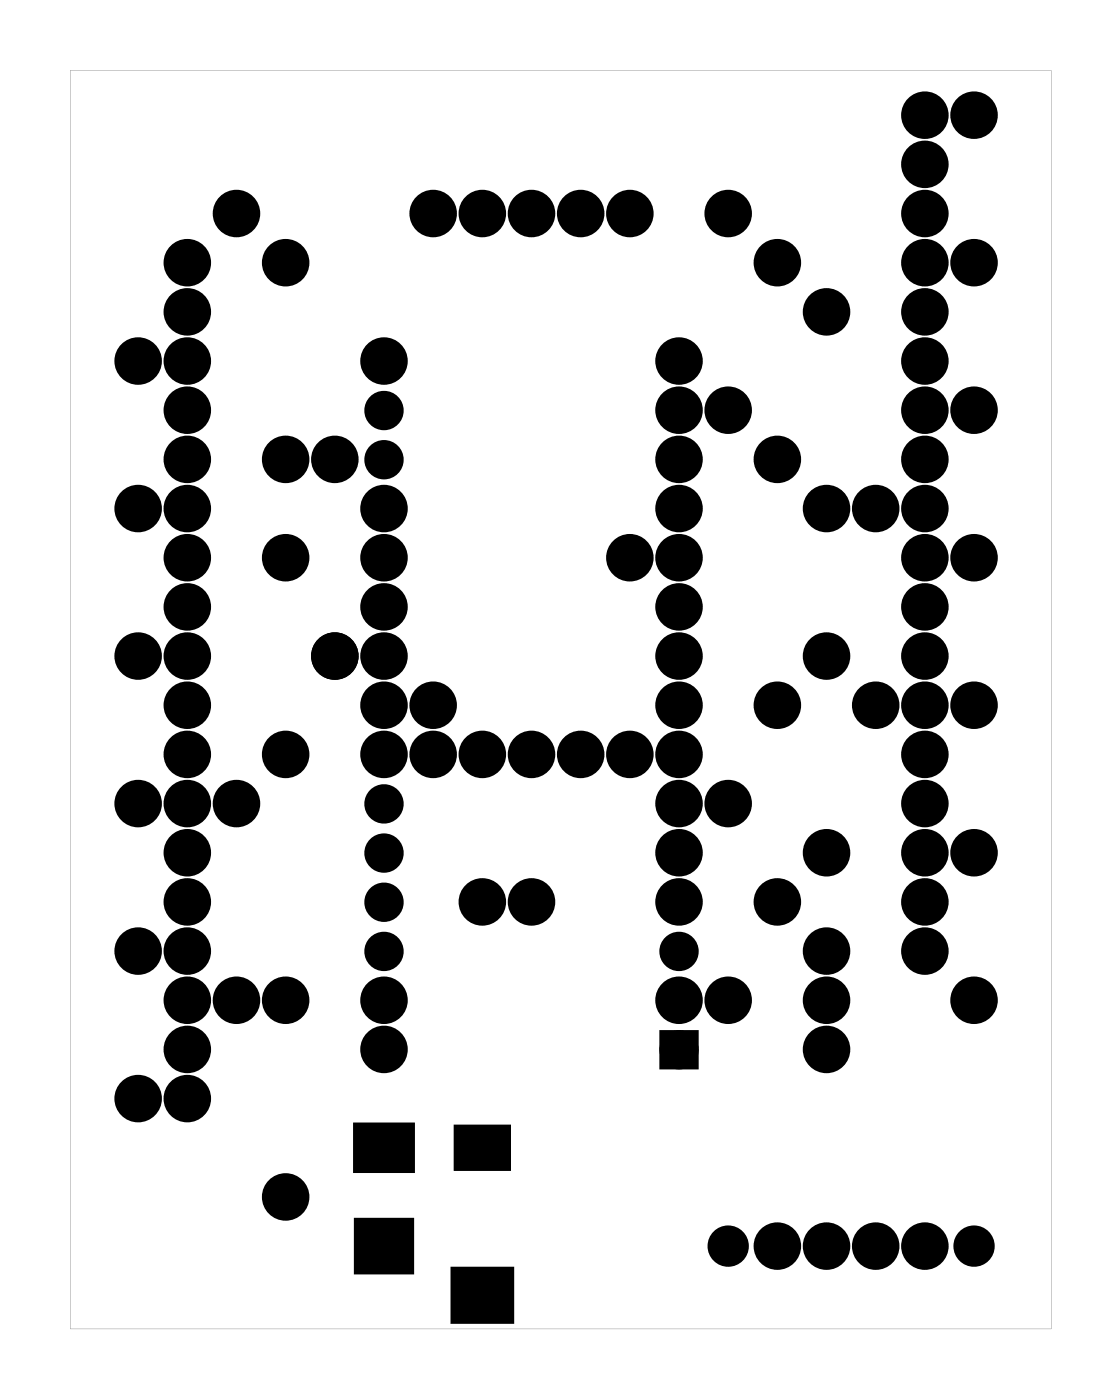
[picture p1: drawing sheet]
<svg xmlns="http://www.w3.org/2000/svg" width="58mm" height="72mm" viewBox="0 0 58 72" stroke-linecap="round" stroke-linejoin="round" font-family="sans-serif">
<g fill="#000">
<path d="M18.4 58.1h2.9v2.4h-2.9zM23.6 58.2h2.7v2.2h-2.7zM34.4 53.6h1.3v1.3h-1.3zM18.4 63h2.9v2.7h-2.9zM23.4 65.6h3v2.7h-3z"/>
<path d="M3.6 3.6h50.7v65.1h-50.7zM3.6 3.6v65h50.7v-65z"/>
</g>
<g fill="#000">
<circle cx="7.1" cy="18.7" r="1.1"/>
<circle cx="7.1" cy="18.7" r=".35"/>
<circle cx="9.7" cy="18.7" r="1.1"/>
<circle cx="9.7" cy="16.1" r="1.1"/>
<circle cx="9.7" cy="13.6" r="1.1"/>
<circle cx="9.7" cy="13.6" r=".7"/>
<circle cx="9.7" cy="16.1" r=".7"/>
<circle cx="9.7" cy="18.7" r=".7"/>
<circle cx="12.2" cy="11" r="1.1"/>
<circle cx="12.2" cy="11" r=".7"/>
<circle cx="14.8" cy="13.6" r="1.1"/>
<circle cx="14.8" cy="13.6" r=".7"/>
<circle cx="19.8" cy="18.7" r="1.1"/>
<circle cx="19.8" cy="18.7" r=".67"/>
<circle cx="22.4" cy="11" r="1.1"/>
<circle cx="22.4" cy="11" r=".7"/>
<circle cx="24.9" cy="11" r="1.1"/>
<circle cx="24.9" cy="11" r=".35"/>
<circle cx="27.5" cy="11" r="1.1"/>
<circle cx="27.5" cy="11" r=".35"/>
<circle cx="30" cy="11" r="1.1"/>
<circle cx="30" cy="11" r=".35"/>
<circle cx="32.5" cy="11" r="1.1"/>
<circle cx="32.5" cy="11" r=".35"/>
<circle cx="35.1" cy="18.7" r="1.1"/>
<circle cx="35.1" cy="18.7" r=".67"/>
<circle cx="37.6" cy="11" r="1.1"/>
<circle cx="37.6" cy="11" r=".7"/>
<circle cx="40.2" cy="13.6" r="1.1"/>
<circle cx="40.2" cy="13.6" r=".7"/>
<circle cx="42.7" cy="16.1" r="1.1"/>
<circle cx="42.7" cy="16.1" r=".7"/>
<circle cx="47.8" cy="16.1" r="1.1"/>
<circle cx="47.8" cy="18.7" r="1.1"/>
<circle cx="47.8" cy="11" r="1.1"/>
<circle cx="47.8" cy="8.5" r="1.1"/>
<circle cx="47.8" cy="6" r="1.1"/>
<circle cx="47.8" cy="13.6" r="1.1"/>
<circle cx="47.8" cy="16.1" r=".7"/>
<circle cx="47.8" cy="18.7" r=".7"/>
<circle cx="47.8" cy="13.6" r=".7"/>
<circle cx="47.8" cy="11" r=".7"/>
<circle cx="47.8" cy="6" r=".7"/>
<circle cx="47.8" cy="8.5" r=".7"/>
<circle cx="50.3" cy="6" r="1.1"/>
<circle cx="50.3" cy="13.6" r="1.1"/>
<circle cx="50.3" cy="13.6" r=".35"/>
<circle cx="50.3" cy="6" r=".35"/>
<circle cx="7.1" cy="33.9" r="1.1"/>
<circle cx="7.1" cy="26.3" r="1.1"/>
<circle cx="7.1" cy="26.3" r=".35"/>
<circle cx="7.1" cy="33.9" r=".35"/>
<circle cx="9.7" cy="33.9" r="1.1"/>
<circle cx="9.7" cy="36.4" r="1.1"/>
<circle cx="9.7" cy="26.3" r="1.1"/>
<circle cx="9.7" cy="21.2" r="1.1"/>
<circle cx="9.7" cy="28.8" r="1.1"/>
<circle cx="9.7" cy="31.4" r="1.1"/>
<circle cx="9.7" cy="23.7" r="1.1"/>
<circle cx="9.7" cy="39" r="1.1"/>
<circle cx="9.7" cy="26.3" r=".7"/>
<circle cx="9.7" cy="36.4" r=".7"/>
<circle cx="9.7" cy="28.8" r=".7"/>
<circle cx="9.7" cy="31.4" r=".7"/>
<circle cx="9.7" cy="33.9" r=".7"/>
<circle cx="9.7" cy="21.2" r=".7"/>
<circle cx="9.7" cy="23.7" r=".7"/>
<circle cx="9.7" cy="39" r=".7"/>
<circle cx="14.8" cy="28.8" r="1.1"/>
<circle cx="14.8" cy="23.7" r="1.1"/>
<circle cx="14.8" cy="39" r="1.1"/>
<circle cx="14.8" cy="28.8" r=".7"/>
<circle cx="14.8" cy="23.7" r=".7"/>
<circle cx="14.8" cy="39" r=".7"/>
<circle cx="17.3" cy="33.9" r="1.1"/>
<circle cx="17.3" cy="23.7" r="1.1"/>
<circle cx="17.3" cy="33.9" r=".7"/>
<circle cx="17.3" cy="23.7" r=".7"/>
<circle cx="19.8" cy="28.8" r="1.1"/>
<circle cx="19.8" cy="31.4" r="1.1"/>
<circle cx="19.8" cy="36.4" r="1.1"/>
<circle cx="19.8" cy="33.9" r="1.1"/>
<circle cx="19.8" cy="26.3" r="1.1"/>
<circle cx="19.8" cy="39" r="1.1"/>
<circle cx="19.8" cy="28.8" r=".67"/>
<circle cx="19.8" cy="31.4" r=".67"/>
<circle cx="19.8" cy="23.7" r=".67"/>
<circle cx="19.8" cy="21.2" r=".67"/>
<circle cx="19.8" cy="39" r=".67"/>
<circle cx="19.8" cy="33.9" r=".67"/>
<circle cx="19.8" cy="36.4" r=".67"/>
<circle cx="19.8" cy="26.3" r=".67"/>
<circle cx="22.4" cy="36.4" r="1.1"/>
<circle cx="22.4" cy="39" r="1.1"/>
<circle cx="22.4" cy="36.4" r=".35"/>
<circle cx="22.4" cy="39" r=".7"/>
<circle cx="24.9" cy="39" r="1.1"/>
<circle cx="24.9" cy="39" r=".7"/>
<circle cx="27.5" cy="39" r="1.1"/>
<circle cx="27.5" cy="39" r=".7"/>
<circle cx="30" cy="39" r="1.1"/>
<circle cx="30" cy="39" r=".35"/>
<circle cx="32.5" cy="28.8" r="1.1"/>
<circle cx="32.5" cy="39" r="1.1"/>
<circle cx="32.5" cy="28.8" r=".7"/>
<circle cx="32.5" cy="39" r=".7"/>
<circle cx="35.1" cy="33.9" r="1.1"/>
<circle cx="35.1" cy="26.3" r="1.1"/>
<circle cx="35.1" cy="36.4" r="1.1"/>
<circle cx="35.1" cy="31.4" r="1.1"/>
<circle cx="35.1" cy="21.2" r="1.1"/>
<circle cx="35.1" cy="28.8" r="1.1"/>
<circle cx="35.1" cy="23.7" r="1.1"/>
<circle cx="35.1" cy="39" r="1.1"/>
<circle cx="35.1" cy="28.8" r=".67"/>
<circle cx="35.1" cy="31.4" r=".67"/>
<circle cx="35.1" cy="23.7" r=".67"/>
<circle cx="35.1" cy="21.2" r=".67"/>
<circle cx="35.1" cy="39" r=".67"/>
<circle cx="35.1" cy="33.9" r=".67"/>
<circle cx="35.1" cy="36.4" r=".67"/>
<circle cx="35.1" cy="26.3" r=".67"/>
<circle cx="37.6" cy="21.2" r="1.1"/>
<circle cx="37.6" cy="21.2" r=".7"/>
<circle cx="40.2" cy="36.4" r="1.1"/>
<circle cx="40.2" cy="23.7" r="1.1"/>
<circle cx="40.2" cy="36.4" r=".7"/>
<circle cx="40.2" cy="23.7" r=".7"/>
<circle cx="42.7" cy="33.9" r="1.1"/>
<circle cx="42.7" cy="26.3" r="1.1"/>
<circle cx="42.7" cy="33.9" r=".7"/>
<circle cx="42.7" cy="26.3" r=".7"/>
<circle cx="45.2" cy="36.4" r="1.1"/>
<circle cx="45.2" cy="26.3" r="1.1"/>
<circle cx="45.2" cy="26.3" r=".7"/>
<circle cx="45.2" cy="36.4" r=".7"/>
<circle cx="47.8" cy="28.8" r="1.1"/>
<circle cx="47.8" cy="33.9" r="1.1"/>
<circle cx="47.8" cy="36.4" r="1.1"/>
<circle cx="47.8" cy="26.3" r="1.1"/>
<circle cx="47.8" cy="31.4" r="1.1"/>
<circle cx="47.8" cy="21.2" r="1.1"/>
<circle cx="47.8" cy="23.7" r="1.1"/>
<circle cx="47.8" cy="39" r="1.1"/>
<circle cx="47.8" cy="26.3" r=".7"/>
<circle cx="47.8" cy="28.8" r=".7"/>
<circle cx="47.8" cy="31.4" r=".7"/>
<circle cx="47.8" cy="33.9" r=".7"/>
<circle cx="47.8" cy="23.7" r=".7"/>
<circle cx="47.8" cy="21.2" r=".7"/>
<circle cx="47.8" cy="39" r=".7"/>
<circle cx="47.8" cy="36.4" r=".7"/>
<circle cx="50.3" cy="36.4" r="1.1"/>
<circle cx="50.3" cy="28.8" r="1.1"/>
<circle cx="50.3" cy="21.2" r="1.1"/>
<circle cx="50.3" cy="28.8" r=".35"/>
<circle cx="50.3" cy="21.2" r=".35"/>
<circle cx="50.3" cy="36.4" r=".35"/>
<circle cx="7.1" cy="49.1" r="1.1"/>
<circle cx="7.1" cy="56.8" r="1.1"/>
<circle cx="7.1" cy="41.5" r="1.1"/>
<circle cx="7.1" cy="49.1" r=".35"/>
<circle cx="7.1" cy="56.8" r=".35"/>
<circle cx="7.1" cy="41.5" r=".35"/>
<circle cx="9.7" cy="54.2" r="1.1"/>
<circle cx="9.7" cy="49.1" r="1.1"/>
<circle cx="9.7" cy="44.1" r="1.1"/>
<circle cx="9.7" cy="46.6" r="1.1"/>
<circle cx="9.7" cy="56.8" r="1.1"/>
<circle cx="9.7" cy="51.7" r="1.1"/>
<circle cx="9.7" cy="41.5" r="1.1"/>
<circle cx="9.7" cy="49.1" r=".7"/>
<circle cx="9.7" cy="54.2" r=".7"/>
<circle cx="9.7" cy="51.7" r=".7"/>
<circle cx="9.7" cy="56.8" r=".7"/>
<circle cx="9.7" cy="46.6" r=".7"/>
<circle cx="9.7" cy="41.5" r=".7"/>
<circle cx="9.7" cy="44.1" r=".7"/>
<circle cx="12.2" cy="51.7" r="1.1"/>
<circle cx="12.2" cy="41.5" r="1.1"/>
<circle cx="12.2" cy="41.5" r=".7"/>
<circle cx="12.2" cy="51.7" r=".7"/>
<circle cx="14.8" cy="51.7" r="1.1"/>
<circle cx="14.8" cy="51.7" r=".7"/>
<circle cx="19.8" cy="54.2" r="1.1"/>
<circle cx="19.8" cy="51.7" r="1.1"/>
<circle cx="19.8" cy="46.6" r=".67"/>
<circle cx="19.8" cy="54.2" r=".67"/>
<circle cx="19.8" cy="51.7" r=".67"/>
<circle cx="19.8" cy="49.1" r=".67"/>
<circle cx="19.8" cy="44.1" r=".67"/>
<circle cx="19.8" cy="41.5" r=".67"/>
<circle cx="24.9" cy="46.6" r="1.1"/>
<circle cx="24.9" cy="46.6" r=".35"/>
<circle cx="27.5" cy="46.6" r="1.1"/>
<circle cx="27.5" cy="46.6" r=".35"/>
<circle cx="35.1" cy="44.1" r="1.1"/>
<circle cx="35.1" cy="46.6" r="1.1"/>
<circle cx="35.1" cy="51.7" r="1.1"/>
<circle cx="35.1" cy="41.5" r="1.1"/>
<circle cx="35.1" cy="46.6" r=".67"/>
<circle cx="35.1" cy="54.2" r=".67"/>
<circle cx="35.1" cy="51.7" r=".67"/>
<circle cx="35.1" cy="49.1" r=".67"/>
<circle cx="35.1" cy="44.1" r=".67"/>
<circle cx="35.1" cy="41.5" r=".67"/>
<circle cx="37.6" cy="51.7" r="1.1"/>
<circle cx="37.6" cy="41.5" r="1.1"/>
<circle cx="37.6" cy="51.7" r=".7"/>
<circle cx="37.6" cy="41.5" r=".7"/>
<circle cx="40.2" cy="46.6" r="1.1"/>
<circle cx="40.2" cy="46.6" r=".7"/>
<circle cx="42.7" cy="49.1" r="1.1"/>
<circle cx="42.7" cy="44.1" r="1.1"/>
<circle cx="42.7" cy="51.7" r="1.1"/>
<circle cx="42.7" cy="54.2" r="1.1"/>
<circle cx="42.7" cy="44.1" r=".7"/>
<circle cx="42.7" cy="54.2" r=".7"/>
<circle cx="42.7" cy="49.1" r=".7"/>
<circle cx="42.7" cy="51.7" r=".7"/>
<circle cx="47.8" cy="49.1" r="1.1"/>
<circle cx="47.8" cy="46.6" r="1.1"/>
<circle cx="47.8" cy="44.1" r="1.1"/>
<circle cx="47.8" cy="41.5" r="1.1"/>
<circle cx="47.8" cy="44.1" r=".7"/>
<circle cx="47.8" cy="41.5" r=".7"/>
<circle cx="47.8" cy="49.1" r=".7"/>
<circle cx="47.8" cy="46.6" r=".7"/>
<circle cx="50.3" cy="44.1" r="1.1"/>
<circle cx="50.3" cy="51.7" r="1.1"/>
<circle cx="50.3" cy="51.7" r=".35"/>
<circle cx="50.3" cy="44.1" r=".35"/>
<circle cx="14.8" cy="61.8" r="1.1"/>
<circle cx="14.8" cy="61.8" r=".7"/>
<circle cx="37.6" cy="64.4" r=".72"/>
<circle cx="40.2" cy="64.4" r="1.1"/>
<circle cx="40.2" cy="64.4" r=".72"/>
<circle cx="42.7" cy="64.4" r="1.1"/>
<circle cx="42.7" cy="64.4" r=".72"/>
<circle cx="45.2" cy="64.4" r="1.1"/>
<circle cx="45.2" cy="64.4" r=".72"/>
<circle cx="47.8" cy="64.4" r="1.1"/>
<circle cx="47.8" cy="64.4" r=".72"/>
<circle cx="50.3" cy="64.4" r=".72"/>
</g>
<g fill="none" stroke="#000" stroke-width=".55">
<circle cx="7.1" cy="18.7" r=".35"/>
<circle cx="24.9" cy="11" r=".35"/>
<circle cx="27.5" cy="11" r=".35"/>
<circle cx="30" cy="11" r=".35"/>
<circle cx="32.5" cy="11" r=".35"/>
<circle cx="50.3" cy="13.6" r=".35"/>
<circle cx="50.3" cy="6" r=".35"/>
<circle cx="7.1" cy="33.9" r=".35"/>
<circle cx="7.1" cy="26.3" r=".35"/>
<circle cx="22.4" cy="36.4" r=".35"/>
<circle cx="30" cy="39" r=".35"/>
<circle cx="50.3" cy="36.4" r=".35"/>
<circle cx="50.3" cy="28.8" r=".35"/>
<circle cx="50.3" cy="21.2" r=".35"/>
<circle cx="7.1" cy="41.5" r=".35"/>
<circle cx="7.1" cy="56.8" r=".35"/>
<circle cx="7.1" cy="49.1" r=".35"/>
<circle cx="24.9" cy="46.6" r=".35"/>
<circle cx="27.5" cy="46.6" r=".35"/>
<circle cx="50.3" cy="44.1" r=".35"/>
<circle cx="50.3" cy="51.7" r=".35"/>
</g>
<g fill="none" stroke="#000" stroke-width=".25">
<path d="M18.4 58.1h2.9v2.4h-2.9zM23.6 58.2h2.7v2.2h-2.7zM18.4 63h2.9v2.7h-2.9zM23.4 65.6h3v2.7h-3z"/>
<circle cx="7.1" cy="18.7" r="1.1"/>
<circle cx="9.7" cy="16.1" r="1.1"/>
<circle cx="9.7" cy="18.7" r="1.1"/>
<circle cx="9.7" cy="13.6" r="1.1"/>
<circle cx="12.2" cy="11" r="1.1"/>
<circle cx="14.8" cy="13.6" r="1.1"/>
<circle cx="19.8" cy="18.7" r="1.1"/>
<circle cx="22.4" cy="11" r="1.1"/>
<circle cx="24.9" cy="11" r="1.1"/>
<circle cx="27.5" cy="11" r="1.1"/>
<circle cx="30" cy="11" r="1.1"/>
<circle cx="32.5" cy="11" r="1.1"/>
<circle cx="35.1" cy="18.7" r="1.1"/>
<circle cx="37.6" cy="11" r="1.1"/>
<circle cx="40.2" cy="13.6" r="1.1"/>
<circle cx="42.7" cy="16.1" r="1.1"/>
<circle cx="47.8" cy="6" r="1.1"/>
<circle cx="47.8" cy="18.7" r="1.1"/>
<circle cx="47.8" cy="8.5" r="1.1"/>
<circle cx="47.8" cy="11" r="1.1"/>
<circle cx="47.8" cy="16.1" r="1.1"/>
<circle cx="47.8" cy="13.6" r="1.1"/>
<circle cx="50.3" cy="6" r="1.1"/>
<circle cx="50.3" cy="13.6" r="1.1"/>
<circle cx="7.1" cy="33.9" r="1.1"/>
<circle cx="7.1" cy="26.3" r="1.1"/>
<circle cx="9.7" cy="33.9" r="1.1"/>
<circle cx="9.7" cy="21.2" r="1.1"/>
<circle cx="9.7" cy="28.8" r="1.1"/>
<circle cx="9.7" cy="36.4" r="1.1"/>
<circle cx="9.7" cy="26.3" r="1.1"/>
<circle cx="9.7" cy="31.4" r="1.1"/>
<circle cx="9.7" cy="23.7" r="1.1"/>
<circle cx="9.7" cy="39" r="1.1"/>
<circle cx="14.8" cy="28.8" r="1.1"/>
<circle cx="14.8" cy="23.7" r="1.1"/>
<circle cx="14.8" cy="39" r="1.1"/>
<circle cx="17.3" cy="23.7" r="1.1"/>
<circle cx="17.3" cy="33.9" r="1.1"/>
<circle cx="19.8" cy="33.9" r="1.1"/>
<circle cx="19.8" cy="39" r="1.1"/>
<circle cx="19.8" cy="36.4" r="1.1"/>
<circle cx="19.8" cy="31.4" r="1.1"/>
<circle cx="19.8" cy="26.3" r="1.1"/>
<circle cx="19.8" cy="28.8" r="1.1"/>
<circle cx="22.4" cy="36.4" r="1.1"/>
<circle cx="22.4" cy="39" r="1.1"/>
<circle cx="24.9" cy="39" r="1.1"/>
<circle cx="27.5" cy="39" r="1.1"/>
<circle cx="30" cy="39" r="1.1"/>
<circle cx="32.5" cy="39" r="1.1"/>
<circle cx="32.5" cy="28.8" r="1.1"/>
<circle cx="35.1" cy="28.8" r="1.1"/>
<circle cx="35.1" cy="21.2" r="1.1"/>
<circle cx="35.1" cy="23.7" r="1.1"/>
<circle cx="35.1" cy="31.4" r="1.1"/>
<circle cx="35.1" cy="33.9" r="1.1"/>
<circle cx="35.1" cy="26.3" r="1.1"/>
<circle cx="35.1" cy="39" r="1.1"/>
<circle cx="35.1" cy="36.4" r="1.1"/>
<circle cx="37.6" cy="21.2" r="1.1"/>
<circle cx="40.2" cy="23.7" r="1.1"/>
<circle cx="40.2" cy="36.4" r="1.1"/>
<circle cx="42.7" cy="26.3" r="1.1"/>
<circle cx="42.7" cy="33.9" r="1.1"/>
<circle cx="45.2" cy="26.3" r="1.1"/>
<circle cx="45.2" cy="36.4" r="1.1"/>
<circle cx="47.8" cy="26.3" r="1.1"/>
<circle cx="47.8" cy="21.2" r="1.1"/>
<circle cx="47.8" cy="28.8" r="1.1"/>
<circle cx="47.8" cy="33.9" r="1.1"/>
<circle cx="47.8" cy="31.4" r="1.1"/>
<circle cx="47.8" cy="23.7" r="1.1"/>
<circle cx="47.8" cy="36.4" r="1.1"/>
<circle cx="47.8" cy="39" r="1.1"/>
<circle cx="50.3" cy="36.4" r="1.1"/>
<circle cx="50.3" cy="28.8" r="1.1"/>
<circle cx="50.3" cy="21.2" r="1.1"/>
<circle cx="7.1" cy="41.5" r="1.1"/>
<circle cx="7.1" cy="56.8" r="1.1"/>
<circle cx="7.1" cy="49.1" r="1.1"/>
<circle cx="9.7" cy="44.1" r="1.1"/>
<circle cx="9.7" cy="51.7" r="1.1"/>
<circle cx="9.7" cy="54.2" r="1.1"/>
<circle cx="9.7" cy="56.8" r="1.1"/>
<circle cx="9.7" cy="46.6" r="1.1"/>
<circle cx="9.7" cy="41.5" r="1.1"/>
<circle cx="9.7" cy="49.1" r="1.1"/>
<circle cx="12.2" cy="51.7" r="1.1"/>
<circle cx="12.2" cy="41.5" r="1.1"/>
<circle cx="14.8" cy="51.7" r="1.1"/>
<circle cx="19.8" cy="54.2" r="1.1"/>
<circle cx="19.8" cy="51.7" r="1.1"/>
<circle cx="24.9" cy="46.6" r="1.1"/>
<circle cx="27.5" cy="46.6" r="1.1"/>
<circle cx="35.1" cy="44.1" r="1.1"/>
<circle cx="35.1" cy="46.6" r="1.1"/>
<circle cx="35.1" cy="51.7" r="1.1"/>
<circle cx="35.1" cy="41.5" r="1.1"/>
<circle cx="37.6" cy="41.5" r="1.1"/>
<circle cx="37.6" cy="51.7" r="1.1"/>
<circle cx="40.2" cy="46.6" r="1.1"/>
<circle cx="42.7" cy="54.2" r="1.1"/>
<circle cx="42.7" cy="44.1" r="1.1"/>
<circle cx="42.7" cy="51.7" r="1.1"/>
<circle cx="42.7" cy="49.1" r="1.1"/>
<circle cx="47.8" cy="49.1" r="1.1"/>
<circle cx="47.8" cy="46.6" r="1.1"/>
<circle cx="47.8" cy="44.1" r="1.1"/>
<circle cx="47.8" cy="41.5" r="1.1"/>
<circle cx="50.3" cy="51.7" r="1.1"/>
<circle cx="50.3" cy="44.1" r="1.1"/>
<circle cx="14.8" cy="61.8" r="1.1"/>
<circle cx="40.2" cy="64.4" r="1.1"/>
<circle cx="42.7" cy="64.4" r="1.1"/>
<circle cx="45.2" cy="64.4" r="1.1"/>
<circle cx="47.8" cy="64.4" r="1.1"/>
</g>
<g fill="none" stroke="#000" stroke-width=".69" stroke-linecap="butt">
<path d="M34.4 53.6h1.3v1.3h-1.3z"/>
<circle cx="19.8" cy="18.7" r=".67"/>
<circle cx="35.1" cy="18.7" r=".67"/>
<circle cx="19.8" cy="39" r=".67"/>
<circle cx="19.8" cy="36.4" r=".67"/>
<circle cx="19.8" cy="26.3" r=".67"/>
<circle cx="19.8" cy="23.7" r=".67"/>
<circle cx="19.8" cy="33.9" r=".67"/>
<circle cx="19.8" cy="21.2" r=".67"/>
<circle cx="19.8" cy="31.4" r=".67"/>
<circle cx="19.8" cy="28.8" r=".67"/>
<circle cx="35.1" cy="39" r=".67"/>
<circle cx="35.1" cy="36.4" r=".67"/>
<circle cx="35.1" cy="33.9" r=".67"/>
<circle cx="35.1" cy="21.2" r=".67"/>
<circle cx="35.1" cy="26.3" r=".67"/>
<circle cx="35.1" cy="28.8" r=".67"/>
<circle cx="35.1" cy="23.7" r=".67"/>
<circle cx="35.1" cy="31.4" r=".67"/>
<circle cx="19.8" cy="51.7" r=".67"/>
<circle cx="19.8" cy="49.1" r=".67"/>
<circle cx="19.8" cy="41.5" r=".67"/>
<circle cx="19.8" cy="46.6" r=".67"/>
<circle cx="19.8" cy="44.1" r=".67"/>
<circle cx="19.8" cy="54.2" r=".67"/>
<circle cx="35.1" cy="51.7" r=".67"/>
<circle cx="35.1" cy="49.1" r=".67"/>
<circle cx="35.1" cy="46.6" r=".67"/>
<circle cx="35.1" cy="41.5" r=".67"/>
<circle cx="35.1" cy="44.1" r=".67"/>
<circle cx="35.1" cy="54.2" r=".67"/>
<circle cx="37.6" cy="64.4" r=".72"/>
<circle cx="40.2" cy="64.4" r=".72"/>
<circle cx="42.7" cy="64.4" r=".72"/>
<circle cx="45.2" cy="64.4" r=".72"/>
<circle cx="47.8" cy="64.4" r=".72"/>
<circle cx="50.3" cy="64.4" r=".72"/>
</g>
<g fill="none" stroke="#000" stroke-width=".76" stroke-linecap="butt">
<circle cx="9.7" cy="13.6" r=".7"/>
<circle cx="9.7" cy="16.1" r=".7"/>
<circle cx="9.7" cy="18.7" r=".7"/>
<circle cx="12.2" cy="11" r=".7"/>
<circle cx="14.8" cy="13.6" r=".7"/>
<circle cx="22.4" cy="11" r=".7"/>
<circle cx="37.6" cy="11" r=".7"/>
<circle cx="40.2" cy="13.6" r=".7"/>
<circle cx="42.7" cy="16.1" r=".7"/>
<circle cx="47.8" cy="8.5" r=".7"/>
<circle cx="47.8" cy="6" r=".7"/>
<circle cx="47.8" cy="16.1" r=".7"/>
<circle cx="47.8" cy="13.6" r=".7"/>
<circle cx="47.8" cy="11" r=".7"/>
<circle cx="47.8" cy="18.7" r=".7"/>
<circle cx="9.7" cy="36.4" r=".7"/>
<circle cx="9.7" cy="21.2" r=".7"/>
<circle cx="9.7" cy="28.8" r=".7"/>
<circle cx="9.7" cy="31.4" r=".7"/>
<circle cx="9.7" cy="33.9" r=".7"/>
<circle cx="9.7" cy="39" r=".7"/>
<circle cx="9.7" cy="23.7" r=".7"/>
<circle cx="9.7" cy="26.3" r=".7"/>
<circle cx="14.8" cy="28.8" r=".7"/>
<circle cx="14.8" cy="39" r=".7"/>
<circle cx="14.8" cy="23.7" r=".7"/>
<circle cx="17.3" cy="23.7" r=".7"/>
<circle cx="17.3" cy="33.9" r=".7"/>
<circle cx="22.4" cy="39" r=".7"/>
<circle cx="24.9" cy="39" r=".7"/>
<circle cx="27.5" cy="39" r=".7"/>
<circle cx="32.5" cy="28.8" r=".7"/>
<circle cx="32.5" cy="39" r=".7"/>
<circle cx="37.6" cy="21.2" r=".7"/>
<circle cx="40.2" cy="36.4" r=".7"/>
<circle cx="40.2" cy="23.7" r=".7"/>
<circle cx="42.7" cy="33.9" r=".7"/>
<circle cx="42.7" cy="26.3" r=".7"/>
<circle cx="45.2" cy="26.3" r=".7"/>
<circle cx="45.2" cy="36.4" r=".7"/>
<circle cx="47.8" cy="31.4" r=".7"/>
<circle cx="47.8" cy="23.7" r=".7"/>
<circle cx="47.8" cy="21.2" r=".7"/>
<circle cx="47.8" cy="28.8" r=".7"/>
<circle cx="47.8" cy="39" r=".7"/>
<circle cx="47.8" cy="36.4" r=".7"/>
<circle cx="47.8" cy="26.3" r=".7"/>
<circle cx="47.8" cy="33.9" r=".7"/>
<circle cx="9.7" cy="51.7" r=".7"/>
<circle cx="9.7" cy="44.1" r=".7"/>
<circle cx="9.7" cy="54.2" r=".7"/>
<circle cx="9.7" cy="56.8" r=".7"/>
<circle cx="9.7" cy="49.1" r=".7"/>
<circle cx="9.7" cy="41.5" r=".7"/>
<circle cx="9.7" cy="46.6" r=".7"/>
<circle cx="12.2" cy="41.5" r=".7"/>
<circle cx="12.2" cy="51.7" r=".7"/>
<circle cx="14.8" cy="51.7" r=".7"/>
<circle cx="37.6" cy="41.5" r=".7"/>
<circle cx="37.6" cy="51.7" r=".7"/>
<circle cx="40.2" cy="46.6" r=".7"/>
<circle cx="42.7" cy="44.1" r=".7"/>
<circle cx="42.7" cy="49.1" r=".7"/>
<circle cx="42.7" cy="51.7" r=".7"/>
<circle cx="42.7" cy="54.2" r=".7"/>
<circle cx="47.8" cy="46.6" r=".7"/>
<circle cx="47.8" cy="44.1" r=".7"/>
<circle cx="47.8" cy="41.5" r=".7"/>
<circle cx="47.8" cy="49.1" r=".7"/>
<circle cx="14.8" cy="61.8" r=".7"/>
</g>
</svg>
